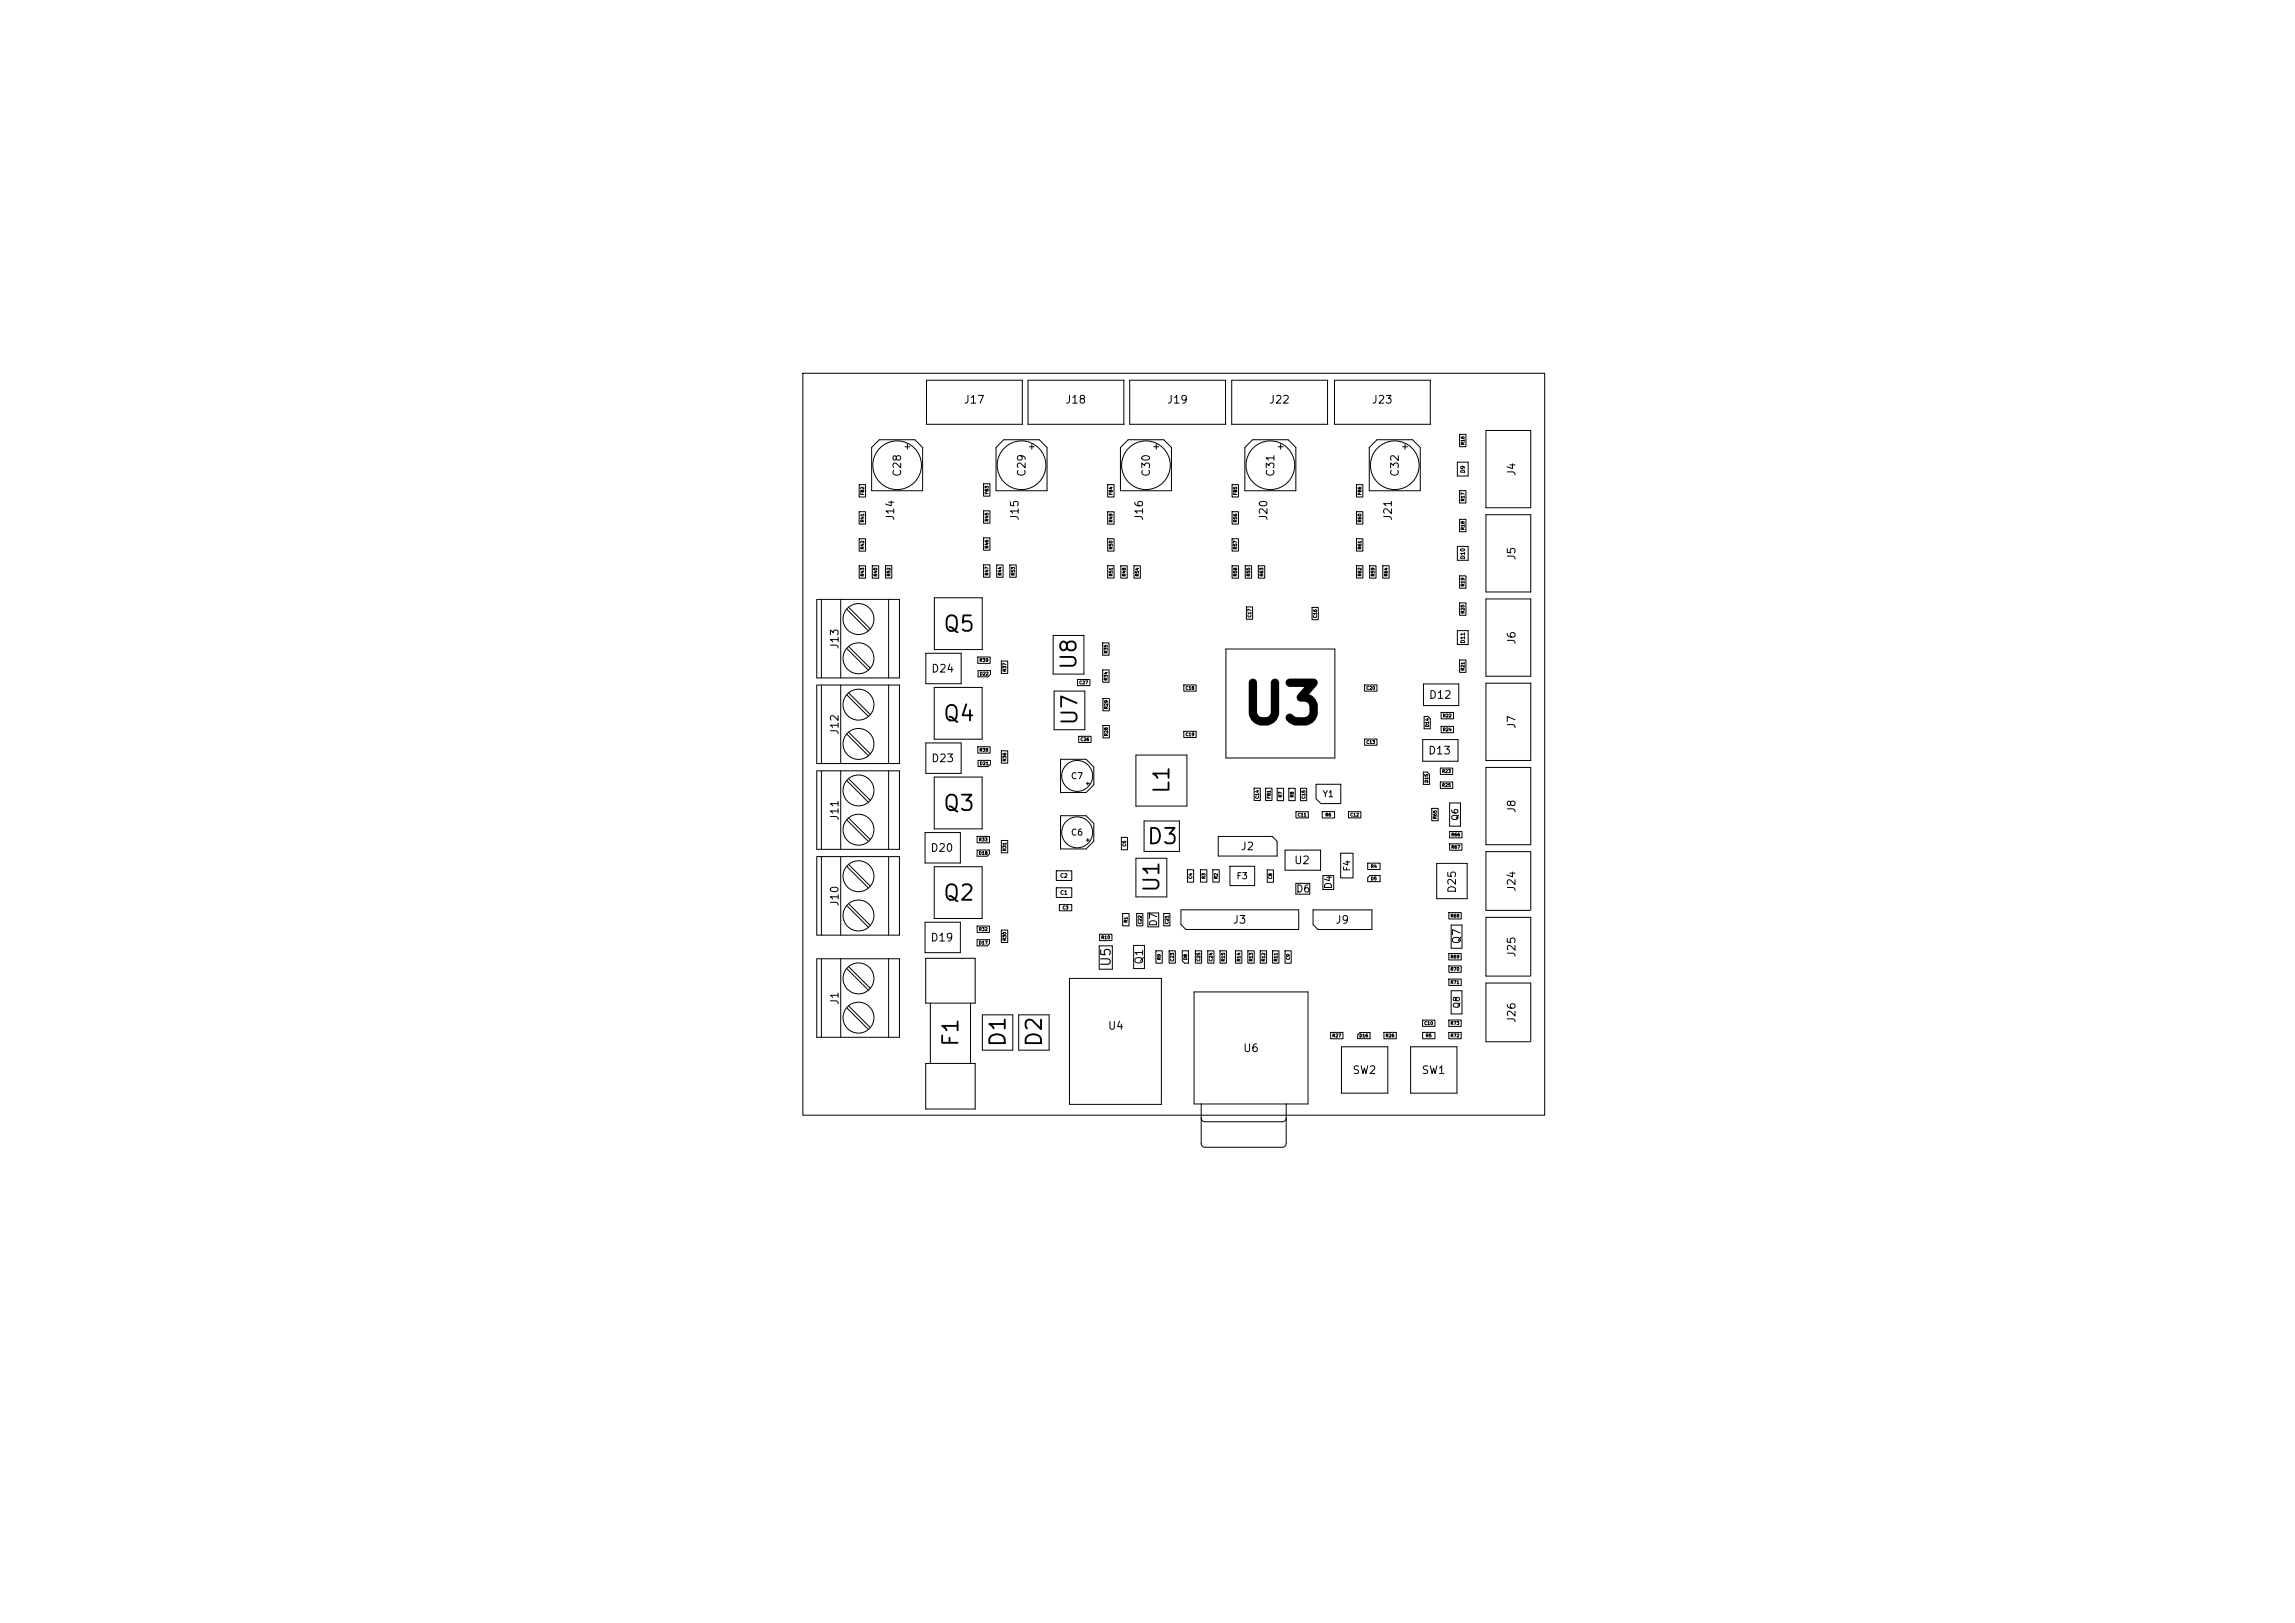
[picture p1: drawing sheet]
<svg xmlns="http://www.w3.org/2000/svg" width="297mm" height="210mm" viewBox="0 0 297 210" stroke-linecap="round" stroke-linejoin="round" font-family="sans-serif">
<defs><g id="words">
<text font-size="5" x="160.5" y="94.9">U3</text>
<g font-size="2">
<text x="121.9" y="82.2">Q5</text>
<text x="139.8" y="86.8" transform="rotate(-90 139.8 86.8)">U8</text>
<text x="121.9" y="93.8">Q4</text>
<text x="139.9" y="94" transform="rotate(-90 139.9 94)">U7</text>
<text x="121.9" y="105.4">Q3</text>
<text x="151.8" y="102.9" transform="rotate(-90 151.8 102.9)">L1</text>
<text x="148.3" y="109.7">D3</text>
<text x="121.9" y="117">Q2</text>
<text x="150.5" y="115.7" transform="rotate(-90 150.5 115.7)">U1</text>
<text x="124.5" y="135.6" transform="rotate(-90 124.5 135.6)">F1</text>
<text x="130.6" y="135.7" transform="rotate(-90 130.6 135.7)">D1</text>
<text x="135.3" y="135.7" transform="rotate(-90 135.3 135.7)">D2</text>
</g>
<text font-size="1.2" x="144" y="125.2" transform="rotate(-90 144 125.2)">U5</text>
<g font-size="1">
<text x="124.6" y="52.5">J17</text>
<text x="137.8" y="52.5">J18</text>
<text x="150.9" y="52.5">J19</text>
<text x="164.1" y="52.5">J22</text>
<text x="177.4" y="52.5">J23</text>
<text x="116.9" y="61.8" transform="rotate(-90 116.9 61.8)">C28</text>
<text x="133" y="61.8" transform="rotate(-90 133 61.8)">C29</text>
<text x="149.1" y="61.8" transform="rotate(-90 149.1 61.8)">C30</text>
<text x="165.2" y="61.8" transform="rotate(-90 165.2 61.8)">C31</text>
<text x="181.3" y="61.8" transform="rotate(-90 181.3 61.8)">C32</text>
<text x="196.4" y="61.7" transform="rotate(-90 196.4 61.7)">J4</text>
<text x="116" y="67.5" transform="rotate(-90 116 67.5)">J14</text>
<text x="132.1" y="67.5" transform="rotate(-90 132.1 67.5)">J15</text>
<text x="148.2" y="67.5" transform="rotate(-90 148.2 67.5)">J16</text>
<text x="164.3" y="67.5" transform="rotate(-90 164.3 67.5)">J20</text>
<text x="180.4" y="67.5" transform="rotate(-90 180.4 67.5)">J21</text>
<text x="196.4" y="72.6" transform="rotate(-90 196.4 72.6)">J5</text>
<text x="196.4" y="83.5" transform="rotate(-90 196.4 83.5)">J6</text>
<text x="108.8" y="84.1" transform="rotate(-90 108.8 84.1)">J13</text>
<text x="120.4" y="87.3">D24</text>
<text x="108.8" y="95.2" transform="rotate(-90 108.8 95.2)">J12</text>
<text x="184.8" y="90.7">D12</text>
<text x="196.4" y="94.4" transform="rotate(-90 196.4 94.4)">J7</text>
<text x="120.4" y="98.9">D23</text>
<text x="184.7" y="97.9">D13</text>
<text x="108.8" y="106.3" transform="rotate(-90 108.8 106.3)">J11</text>
<text x="196.4" y="105.3" transform="rotate(-90 196.4 105.3)">J8</text>
<text x="120.3" y="110.5">D20</text>
<text x="160.5" y="110.3">J2</text>
<text x="167.4" y="112.1">U2</text>
<text x="108.8" y="117.4" transform="rotate(-90 108.8 117.4)">J10</text>
<text x="159.5" y="119.8">J3</text>
<text x="172.8" y="119.8">J9</text>
<text x="188.7" y="115.7" transform="rotate(-90 188.7 115.7)">D25</text>
<text x="196.4" y="115.5" transform="rotate(-90 196.4 115.5)">J24</text>
<text x="120.3" y="122.1">D19</text>
<text x="148.2" y="124.9" transform="rotate(-90 148.2 124.9)">Q1</text>
<text x="189.3" y="122.3" transform="rotate(-90 189.3 122.3)">Q7</text>
<text x="196.4" y="124" transform="rotate(-90 196.4 124)">J25</text>
<text x="108.8" y="130.1" transform="rotate(-90 108.8 130.1)">J1</text>
<text x="143.3" y="133.5">U4</text>
<text x="160.8" y="136.4">U6</text>
<text x="196.4" y="132.5" transform="rotate(-90 196.4 132.5)">J26</text>
<text x="175" y="139.2">SW2</text>
<text x="183.9" y="139.2">SW1</text>
</g>
<g font-size=".9">
<text x="150" y="120" transform="rotate(-90 150 120)">D7</text>
<text x="167.7" y="115.7">D6</text>
<text x="172.6" y="115.1" transform="rotate(-90 172.6 115.1)">D4</text>
</g>
<g font-size=".8">
<text x="138.5" y="101">C7</text>
<text x="171.1" y="103.3">Y1</text>
<text x="188.9" y="106.3" transform="rotate(-90 188.9 106.3)">Q6</text>
<text x="138.5" y="108.3">C6</text>
<text x="159.9" y="114">F3</text>
<text x="174.9" y="112.8" transform="rotate(-90 174.9 112.8)">F4</text>
<text x="189.1" y="130.6" transform="rotate(-90 189.1 130.6)">Q8</text>
</g>
<g font-size=".5">
<text x="189.7" y="61.3" transform="rotate(-90 189.7 61.3)">D9</text>
<text x="189.7" y="72.4" transform="rotate(-90 189.7 72.4)">D10</text>
<text x="189.7" y="83.3" transform="rotate(-90 189.7 83.3)">D11</text>
<text x="137.1" y="113.7">C2</text>
<text x="137.1" y="115.9">C1</text>
</g>
<g font-size=".4">
<text x="189.6" y="57.6" transform="rotate(-90 189.6 57.6)">R16</text>
<text x="111.9" y="64.1" transform="rotate(-90 111.9 64.1)">FB2</text>
<text x="128" y="64" transform="rotate(-90 128 64)">FB3</text>
<text x="144.1" y="64.1" transform="rotate(-90 144.1 64.1)">FB4</text>
<text x="160.2" y="64.1" transform="rotate(-90 160.2 64.1)">FB5</text>
<text x="176.3" y="64.1" transform="rotate(-90 176.3 64.1)">FB6</text>
<text x="189.6" y="64.9" transform="rotate(-90 189.6 64.9)">R17</text>
<text x="111.9" y="71.1" transform="rotate(-90 111.9 71.1)">R42</text>
<text x="111.9" y="67.6" transform="rotate(-90 111.9 67.6)">R41</text>
<text x="128" y="71" transform="rotate(-90 128 71)">R46</text>
<text x="128" y="67.5" transform="rotate(-90 128 67.5)">R45</text>
<text x="144.1" y="71.1" transform="rotate(-90 144.1 71.1)">R50</text>
<text x="144.1" y="67.7" transform="rotate(-90 144.1 67.7)">R49</text>
<text x="160.2" y="71.1" transform="rotate(-90 160.2 71.1)">R57</text>
<text x="160.2" y="67.6" transform="rotate(-90 160.2 67.6)">R56</text>
<text x="176.3" y="71.1" transform="rotate(-90 176.3 71.1)">R61</text>
<text x="176.3" y="67.6" transform="rotate(-90 176.3 67.6)">R60</text>
<text x="189.6" y="68.6" transform="rotate(-90 189.6 68.6)">R18</text>
<text x="111.9" y="74.6" transform="rotate(-90 111.9 74.6)">R43</text>
<text x="113.6" y="74.6" transform="rotate(-90 113.6 74.6)">R40</text>
<text x="115.3" y="74.6" transform="rotate(-90 115.3 74.6)">R52</text>
<text x="128" y="74.5" transform="rotate(-90 128 74.5)">R47</text>
<text x="129.7" y="74.5" transform="rotate(-90 129.7 74.5)">R44</text>
<text x="131.4" y="74.5" transform="rotate(-90 131.4 74.5)">R53</text>
<text x="144.1" y="74.6" transform="rotate(-90 144.1 74.6)">R51</text>
<text x="145.8" y="74.6" transform="rotate(-90 145.8 74.6)">R48</text>
<text x="147.5" y="74.6" transform="rotate(-90 147.5 74.6)">R54</text>
<text x="160.2" y="74.6" transform="rotate(-90 160.2 74.6)">R58</text>
<text x="161.9" y="74.6" transform="rotate(-90 161.9 74.6)">R55</text>
<text x="163.6" y="74.6" transform="rotate(-90 163.6 74.6)">R63</text>
<text x="176.3" y="74.6" transform="rotate(-90 176.3 74.6)">R62</text>
<text x="178" y="74.6" transform="rotate(-90 178 74.6)">R59</text>
<text x="179.7" y="74.6" transform="rotate(-90 179.7 74.6)">R64</text>
<text x="189.6" y="75.9" transform="rotate(-90 189.6 75.9)">R19</text>
<text x="162" y="80" transform="rotate(-90 162 80)">C17</text>
<text x="170.5" y="80" transform="rotate(-90 170.5 80)">C16</text>
<text x="189.6" y="79.4" transform="rotate(-90 189.6 79.4)">R20</text>
<text x="126.7" y="85.7">R39</text>
<text x="126.7" y="87.5">D22</text>
<text x="130.3" y="87" transform="rotate(-90 130.3 87)">R37</text>
<text x="139.6" y="88.6">C27</text>
<text x="143.4" y="88.1" transform="rotate(-90 143.4 88.1)">R34</text>
<text x="143.4" y="84.6" transform="rotate(-90 143.4 84.6)">R35</text>
<text x="153.4" y="89.3">C18</text>
<text x="176.8" y="89.3">C20</text>
<text x="189.6" y="86.8" transform="rotate(-90 189.6 86.8)">R21</text>
<text x="139.8" y="96">C26</text>
<text x="143.5" y="95.3" transform="rotate(-90 143.5 95.3)">R28</text>
<text x="143.5" y="91.8" transform="rotate(-90 143.5 91.8)">R29</text>
<text x="153.4" y="95.3">C19</text>
<text x="185" y="94.1" transform="rotate(-90 185 94.1)">D14</text>
<text x="186.7" y="92.9">R22</text>
<text x="186.7" y="94.7">R24</text>
<text x="126.7" y="97.3">R38</text>
<text x="126.7" y="99.1">D21</text>
<text x="130.3" y="98.6" transform="rotate(-90 130.3 98.6)">R36</text>
<text x="176.8" y="96.3">C13</text>
<text x="184.9" y="101.3" transform="rotate(-90 184.9 101.3)">D15</text>
<text x="186.6" y="101.9">R25</text>
<text x="186.6" y="100.1">R23</text>
<text x="163" y="103.4" transform="rotate(-90 163 103.4)">C14</text>
<text x="164.5" y="103.4" transform="rotate(-90 164.5 103.4)">FB1</text>
<text x="166" y="103.2" transform="rotate(-90 166 103.2)">R7</text>
<text x="167.5" y="103.2" transform="rotate(-90 167.5 103.2)">R8</text>
<text x="167.9" y="105.7">C11</text>
<text x="169" y="103.4" transform="rotate(-90 169 103.4)">C15</text>
<text x="171.5" y="105.7">R6</text>
<text x="174.7" y="105.7">C12</text>
<text x="186" y="106" transform="rotate(-90 186 106)">R65</text>
<text x="126.6" y="108.9">R33</text>
<text x="126.6" y="110.7">D18</text>
<text x="130.3" y="110.2" transform="rotate(-90 130.3 110.2)">R31</text>
<text x="145.8" y="109.6" transform="rotate(-90 145.8 109.6)">C5</text>
<text x="154.4" y="113.8" transform="rotate(-90 154.4 113.8)">C4</text>
<text x="156.1" y="113.8" transform="rotate(-90 156.1 113.8)">R3</text>
<text x="157.7" y="113.8" transform="rotate(-90 157.7 113.8)">R2</text>
<text x="164.7" y="113.8" transform="rotate(-90 164.7 113.8)">C8</text>
<text x="177.4" y="114">D5</text>
<text x="177.4" y="112.4">R4</text>
<text x="187.8" y="108.3">R66</text>
<text x="187.8" y="109.9">R67</text>
<text x="137.5" y="117.8">C3</text>
<text x="146" y="119.4" transform="rotate(-90 146 119.4)">R1</text>
<text x="147.8" y="119.6" transform="rotate(-90 147.8 119.6)">C22</text>
<text x="151.3" y="119.6" transform="rotate(-90 151.3 119.6)">C21</text>
<text x="187.7" y="118.8">R68</text>
<text x="126.6" y="120.5">R32</text>
<text x="126.6" y="122.3">D17</text>
<text x="130.3" y="121.8" transform="rotate(-90 130.3 121.8)">R30</text>
<text x="142.5" y="121.6">R10</text>
<text x="150.3" y="124.3" transform="rotate(-90 150.3 124.3)">R9</text>
<text x="152" y="124.5" transform="rotate(-90 152 124.5)">C23</text>
<text x="153.7" y="124.3" transform="rotate(-90 153.7 124.3)">D8</text>
<text x="155.4" y="124.5" transform="rotate(-90 155.4 124.5)">C25</text>
<text x="157" y="124.5" transform="rotate(-90 157 124.5)">C24</text>
<text x="158.6" y="124.5" transform="rotate(-90 158.6 124.5)">R15</text>
<text x="160.6" y="124.5" transform="rotate(-90 160.6 124.5)">R14</text>
<text x="162.2" y="124.5" transform="rotate(-90 162.2 124.5)">R13</text>
<text x="163.8" y="124.5" transform="rotate(-90 163.8 124.5)">R12</text>
<text x="165.4" y="124.5" transform="rotate(-90 165.4 124.5)">R11</text>
<text x="167" y="124.3" transform="rotate(-90 167 124.3)">C9</text>
<text x="187.7" y="125.7">R70</text>
<text x="187.7" y="124.1">R69</text>
<text x="187.7" y="127.4">R71</text>
<text x="172.4" y="134.3">R27</text>
<text x="175.9" y="134.3">D16</text>
<text x="179.3" y="134.3">R26</text>
<text x="184.3" y="132.7">C10</text>
<text x="184.5" y="134.3">R5</text>
<text x="187.7" y="134.3">R72</text>
<text x="187.7" y="132.7">R73</text>
</g>
</g></defs>
<g fill="none" stroke="#000" stroke-width=".13">
<path d="M103.9 48.3h96v96h-96zM113.8 56.9h4.6l1 1v5.6h-6.6v-5.6zM117.1 57.8h.6M117.4 57.5v.6M129.9 56.9h4.6l1 1v5.6h-6.6v-5.6zM132.3 49.2v5.7M132.3 49.2h-12.4v5.7h12.4M133.2 57.8h.6M133.5 57.5v.6M145.4 49.2v5.7M145.5 49.2h-12.5v5.7h12.5M146 56.9h4.6l1 1v5.6h-6.6v-5.6z"/>
<path d="M149.3 57.8h.6M149.6 57.5v.6M158.6 49.2v5.7M158.6 49.2h-12.4v5.7h12.4M162.1 56.9h4.6l1 1v5.6h-6.6v-5.6zM165.4 57.8h.6M165.7 57.5v.6M171.8 49.2v5.7M171.8 49.2h-12.4v5.7h12.4M178.2 56.9h4.6l1 1v5.6h-6.6v-5.6zM181.5 57.8h.6M181.8 57.5v.6"/>
<path d="M185.1 49.2v5.7M185.1 49.2h-12.4v5.7h12.4M188.6 59.8h1.4v1.8h-1.4zM188.9 56.2h.8v1.6h-.8zM192.3 55.7h5.8v10h-5.8zM105.7 77.6h10.7v10.1h-10.7v-10.1M106.3 77.6v10.1M108.8 77.6v10.1M109.6 78.8l2.8 2.8M109.8 78.6l2.8 2.8M111.2 66.2h.8v1.6h-.8zM111.2 69.7h.8v1.6h-.8z"/>
<path d="M111.2 62.7h.8v1.6h-.8zM111.2 73.2h.8v1.6h-.8zM112.9 73.2h.8v1.6h-.8zM114.6 73.2h.8v1.6h-.8zM115 77.6v10.1M120.9 77.4h6.2v6.7h-6.2zM127.3 62.6h.8v1.6h-.8zM127.3 73.1h.8v1.6h-.8zM127.3 66.1h.8v1.6h-.8zM127.3 69.6h.8v1.6h-.8zM129 73.1h.8v1.6h-.8zM130.7 73.1h.8v1.6h-.8z"/>
<path d="M143.3 73.2h.9v1.6h-.9zM143.3 62.7h.9v1.6h-.9zM143.3 69.7h.9v1.6h-.9zM143.3 66.2h.9v1.6h-.9zM145 73.2h.9v1.6h-.9zM146.7 73.2h.9v1.6h-.9zM159.4 62.7h.9v1.6h-.9zM159.4 69.7h.9v1.6h-.9zM159.4 73.2h.9v1.6h-.9zM159.4 66.2h.9v1.6h-.9zM161.1 73.2h.9v1.6h-.9zM161.3 78.5h.8v1.6h-.8z"/>
<path d="M162.8 73.2h.9v1.6h-.9zM169.8 78.6h.8v1.6h-.8zM175.5 66.2h.9v1.6h-.9zM175.5 62.7h.9v1.6h-.9zM175.5 73.2h.9v1.6h-.9zM175.5 69.7h.9v1.6h-.9zM177.2 73.2h.9v1.6h-.9zM178.9 73.2h.9v1.6h-.9zM188.6 70.7h1.4v1.8h-1.4zM188.9 67.2h.8v1.6h-.8zM188.9 74.5h.8v1.6h-.8zM188.9 78h.8v1.6h-.8z"/>
<path d="M188.9 63.5h.8v1.6h-.8zM192.3 66.6h5.8v10h-5.8zM192.3 77.5h5.8v10h-5.8zM105.7 88.7v10.1M105.7 99.8v10.1M105.7 88.6h10.7v10.2h-10.7M105.7 99.7h10.7v10.2h-10.7M106.3 88.6v10.2M106.3 99.7v10.2M108.8 88.6v10.2M108.8 99.7v10.2M109.6 83.9l2.8 2.8"/>
<path d="M109.6 89.9l2.8 2.8M109.6 95l2.8 2.8M109.8 83.7l2.8 2.8M109.8 89.7l2.8 2.8M109.8 94.7l2.8 2.8M115 88.6v10.2M115 99.7v10.2M119.8 84.5h4.6v4h-4.6zM119.8 96.1h4.6v4h-4.6zM120.9 89h6.2v6.7h-6.2zM126.5 85h1.6v.8h-1.6zM126.5 96.6h1.6v.9h-1.6z"/>
<path d="M126.6 98.4h1.6v.5l-.3 .3h-1.3zM126.6 86.8h1.6v.5l-.3 .3h-1.3zM129.6 97.2h.8v1.6h-.8zM129.6 85.5h.8v1.6h-.8zM136.3 82.2h4v5h-4zM136.4 89.4h4v5h-4zM137.2 98.3h3.3l1.1 1v2.3l-1.1 1h-3.3zM139.4 87.9h1.6v.8h-1.6zM139.6 95.3h1.6v.8h-1.6zM142.7 86.7h.8v1.6h-.8zM142.7 83.2h.8v1.6h-.8zM142.7 90.4h.9v1.6h-.9z"/>
<path d="M142.7 93.9h.9v1.6h-.9zM147 97.7h6.6v6.6h-6.6zM153.2 88.6h1.6v.8h-1.6zM153.2 94.6h1.6v.8h-1.6zM158.6 84h14.2v14.1h-14.2zM176.6 88.6h1.6v.8h-1.6zM176.6 95.6h1.6v.8h-1.6zM184.1 95.7h4.6v2.8h-4.6zM184.2 99.9h.5l.3 .3v1.3h-.8zM184.2 88.5h4.6v2.8h-4.6zM184.3 92.7h.5l.3 .3v1.3h-.8zM186.4 99.4h1.6v.8h-1.6z"/>
<path d="M186.5 92.2h1.6v.8h-1.6zM186.5 94h1.6v.8h-1.6zM188.6 81.6h1.4v1.8h-1.4zM188.9 85.4h.8v1.6h-.8zM192.3 88.4h5.8v10h-5.8zM192.3 99.3h5.8v10h-5.8zM105.7 110.9v10.1M105.7 110.8h10.7v10.2h-10.7M106.3 110.8v10.2M108.8 110.8v10.2M109.6 112.1l2.8 2.8M109.6 117.2l2.8 2.8"/>
<path d="M109.6 101l2.8 2.8M109.6 106.1l2.8 2.8M109.8 111.9l2.8 2.8M109.8 116.9l2.8 2.8M109.8 100.8l2.8 2.8M109.8 105.8l2.8 2.8M115 110.8v10.2M119.7 119.3h4.6v4h-4.6zM119.7 107.7h4.6v4h-4.6zM120.9 100.6h6.2v6.7h-6.2zM120.9 112.2h6.2v6.7h-6.2zM126.4 110h1.7v.5l-.3 .3h-1.4z"/>
<path d="M126.5 119.8h1.6v.9h-1.6zM126.5 108.2h1.6v.9h-1.6zM129.6 108.8h.8v1.6h-.8zM136.7 112.7h2v1.2h-2zM136.7 114.9h2v1.2h-2zM137.1 117.1h1.6v.7h-1.6zM137.2 105.6h3.3l1.1 1v2.3l-1.1 1h-3.3zM140.6 108.7h.4M140.6 101.4h.4M140.8 101.2v.4M140.8 108.5v.4M145.1 108.4h.8v1.6h-.8z"/>
<path d="M145.3 118.2h.8v1.6h-.8zM147 111.1h4v5h-4zM147.1 118.2h.8v1.6h-.8zM148.1 106.2h4.5v4h-4.5zM148.6 118.1h1.3v1.8h-1.3zM150.6 118.2h.8v1.6h-.8zM152.8 117.7h15.3v2.6h-14.6l-.7-.7zM153.7 112.5h.8v1.6h-.8zM155.4 112.5h.8v1.6h-.8zM157 112.5h.8v1.6h-.8zM157.7 108.2h6.9l.7 .7v1.9h-7.6zM159.2 112.1h3.2v2.5h-3.2z"/>
<path d="M162.3 102h.8v1.6h-.8zM163.8 102h.8v1.6h-.8zM164 112.6h.8v1.6h-.8zM165.3 102h.8v1.6h-.8zM166.3 110h4.6v2.6h-4.6zM166.8 102h.8v1.6h-.8zM167.7 114.3h1.8v1.4h-1.8zM167.7 105h1.6v.8h-1.6zM168.3 102h.8v1.6h-.8zM169.9 117.7h7.6v2.6h-6.9l-.7-.7zM170.3 101.5h3.2v2.5h-2.6l-.6-.6zM171.1 105h1.6v.8h-1.6z"/>
<path d="M171.2 113.3h1.4v1.8h-1.4zM173.5 110.4h1.6v3.2h-1.6zM174.5 105h1.6v.8h-1.6zM177 111.7h1.6v.8h-1.6zM177.3 113.3h1.3v.8h-1.6v-.5zM185.3 104.6h.8v1.6h-.8zM185.9 111.7h4v4.6h-4zM186.4 101.2h1.6v.8h-1.6zM187.5 118.1h1.6v.8h-1.6zM187.6 103.9h1.4v3h-1.4zM187.6 107.6h1.6v.8h-1.6zM187.6 109.2h1.6v.8h-1.6z"/>
<path d="M187.8 119.7h1.4v3h-1.4zM198 117.8h-5.7v-7.6h5.8v7.6M105.7 124.1v10.1M105.7 124.1h10.7v10.1h-10.7M106.3 124.1v10.1M108.8 124.1v10.1M109.6 125.3l2.8 2.8M109.6 130.4l2.8 2.8M109.8 125.1l2.8 2.8M109.8 130.2l2.8 2.8M115 124.1v10.1M119.8 124h6.4v5.8h-6.4z"/>
<path d="M119.8 137.6h6.4v5.9h-6.4zM120.4 129.8v7.8M125.6 129.8v7.8M126.4 121.6h1.7v.5l-.3 .3h-1.4zM127.1 131.3h4v4.6h-4zM129.6 120.4h.8v1.6h-.8zM131.8 131.3h4v4.6h-4zM138.4 126.6h11.9v16.3h-11.9zM142.2 122.4h1.7v3h-1.7zM142.3 120.9h1.6v.8h-1.6zM146.7 122.3h1.4v3h-1.4zM149.6 123h.8v1.6h-.8z"/>
<path d="M151.3 123h.8v1.6h-.8zM153 123h.8v1.6h-.5l-.3-.3zM154.5 128.4h14.8v14.5h-14.8zM154.7 123h.8v1.6h-.8zM156.3 123h.8v1.6h-.8zM157.9 123h.8v1.6h-.8zM159.9 123h.8v1.6h-.8zM161.5 123h.8v1.6h-.8zM163.1 123h.8v1.6h-.8zM164.7 123h.8v1.6h-.8zM166.3 123h.8v1.6h-.8zM172.2 133.6h1.6v.8h-1.6z"/>
<path d="M173.6 135.5h6v6h-6zM176 133.6h1.3v.8h-1.6v-.5zM179.1 133.6h1.6v.8h-1.6zM182.5 135.5h6v6h-6zM184.1 133.6h1.6v.8h-1.6zM184.1 132h1.6v.8h-1.6zM187.5 126.7h1.6v.8h-1.6zM187.5 133.6h1.6v.8h-1.6zM187.5 125h1.6v.8h-1.6zM187.5 123.4h1.6v.8h-1.6zM187.5 132h1.6v.8h-1.6zM187.8 128.2h1.4v3h-1.4z"/>
<path d="M198 126.3h-5.7v-7.6h5.8v7.6M198 134.8h-5.7v-7.6h5.8v7.6M155.5 142.9v5a.5 .5 0 0 0 .4 .6h10a.5 .5 0 0 0 .6-.6l-.1-5M155.5 144.6a.5 .5 0 0 0 .4 .6h10a.5 .5 0 0 0 .6-.6"/>
<circle cx="116.1" cy="60.2" r="3.1"/>
<circle cx="132.2" cy="60.2" r="3.1"/>
<circle cx="148.3" cy="60.2" r="3.1"/>
<circle cx="164.4" cy="60.2" r="3.1"/>
<circle cx="180.5" cy="60.2" r="3.1"/>
<circle cx="111.1" cy="85.2" r="2"/>
<circle cx="111.1" cy="80.1" r="2"/>
<circle cx="111.1" cy="91.2" r="2"/>
<circle cx="111.1" cy="96.3" r="2"/>
<circle cx="111.1" cy="118.5" r="2"/>
<circle cx="111.1" cy="107.4" r="2"/>
<circle cx="111.1" cy="102.3" r="2"/>
<circle cx="111.1" cy="113.4" r="2"/>
<circle cx="139.4" cy="100.4" r="2"/>
<circle cx="139.4" cy="107.7" r="2"/>
<circle cx="111.1" cy="126.6" r="2"/>
<circle cx="111.1" cy="131.7" r="2"/>
</g>
<use href="#words"/>
</svg>
